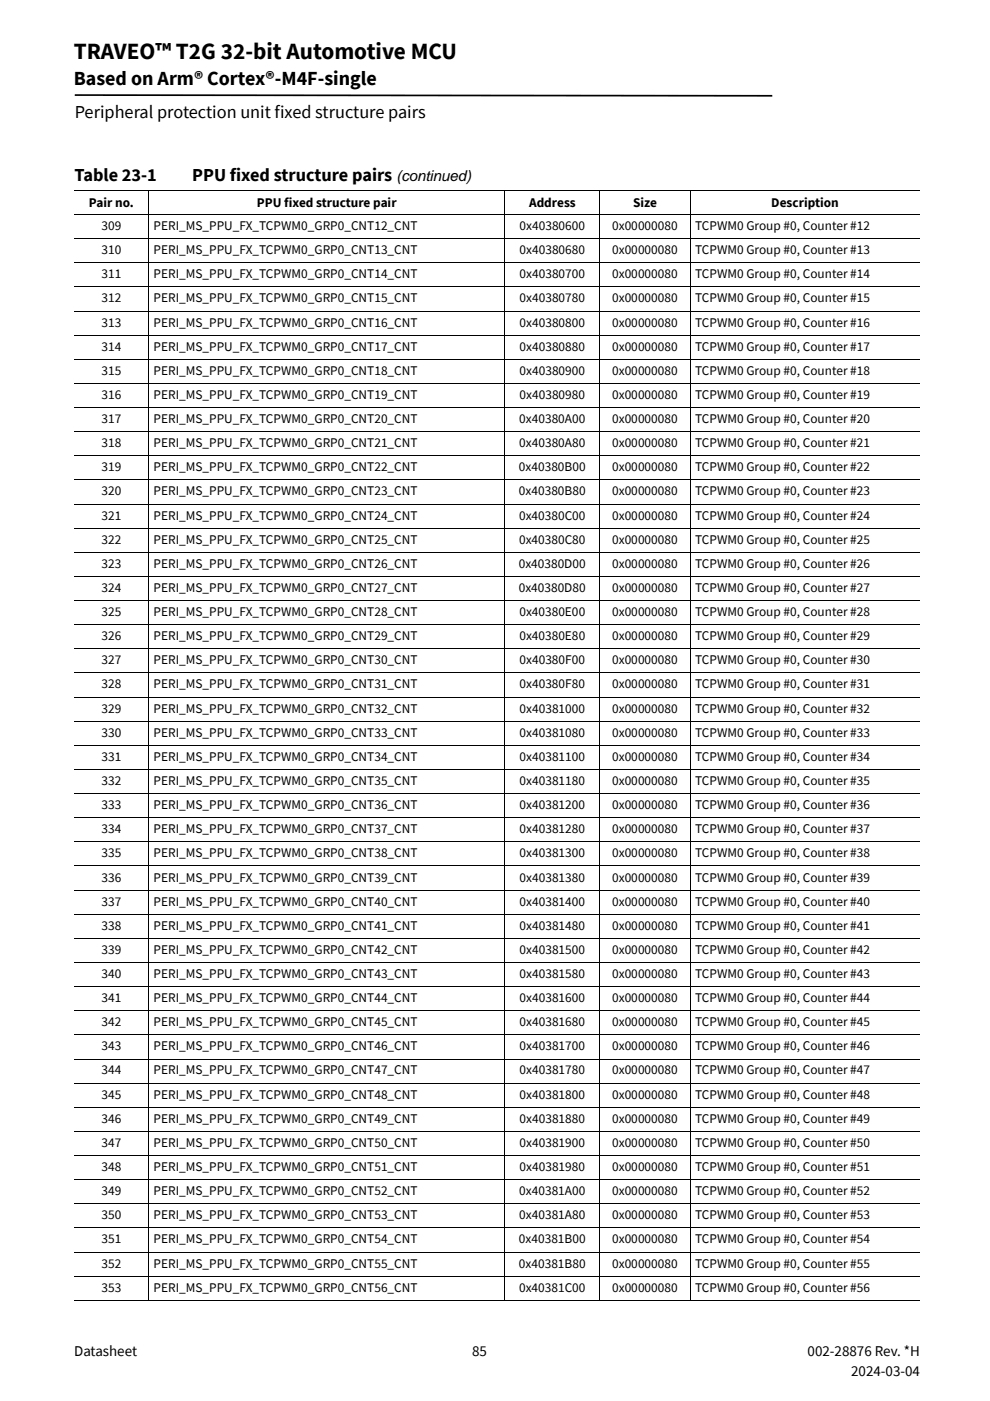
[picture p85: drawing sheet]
<svg xmlns="http://www.w3.org/2000/svg" width="210mm" height="297mm" viewBox="0 0 210 297" stroke-linecap="round" stroke-linejoin="round" font-family="sans-serif">
<defs><g id="words">
<text font-size="4.9" x="15.7" y="12.4">TRAVEO™ T2G 32-bit Automotive MCU</text>
<text font-size="4.2" x="15.7" y="18">Based on Arm® Cortex®-M4F-single</text>
<g font-size="3.9">
<text x="15.9" y="25">Peripheral protection unit fixed structure pairs</text>
<text x="15.8" y="38.4">Table 23-1</text>
<text x="40.8" y="38.4">PPU fixed structure pairs</text>
</g>
<g font-size="3.2">
<text x="84.1" y="38.4">(continued)</text>
<text x="15.7" y="287.5">Datasheet</text>
<text x="100.1" y="287.5">85</text>
<text x="171.2" y="287.5">002-28876 Rev. *H</text>
<text x="180.5" y="291.8">2024-03-04</text>
</g>
<g font-size="2.8">
<text x="18.9" y="43.8">Pair no.</text>
<text x="54.5" y="43.8">PPU fixed structure pair</text>
<text x="112.2" y="43.8">Address</text>
<text x="134.2" y="43.8">Size</text>
<text x="163.5" y="43.8">Description</text>
<text x="21.5" y="48.8">309</text>
<text x="21.5" y="53.9">310</text>
<text x="32.6" y="48.8">PERI_MS_PPU_FX_TCPWM0_GRP0_CNT12_CNT</text>
<text x="32.6" y="53.9">PERI_MS_PPU_FX_TCPWM0_GRP0_CNT13_CNT</text>
<text x="110.2" y="48.8">0x40380600</text>
<text x="110.2" y="53.9">0x40380680</text>
<text x="129.8" y="48.8">0x00000080</text>
<text x="129.8" y="53.9">0x00000080</text>
<text x="147.4" y="48.8">TCPWM0 Group #0, Counter #12</text>
<text x="147.4" y="53.9">TCPWM0 Group #0, Counter #13</text>
<text x="21.5" y="59">311</text>
<text x="32.6" y="59">PERI_MS_PPU_FX_TCPWM0_GRP0_CNT14_CNT</text>
<text x="110.2" y="59">0x40380700</text>
<text x="129.8" y="59">0x00000080</text>
<text x="147.4" y="59">TCPWM0 Group #0, Counter #14</text>
<text x="21.5" y="64.1">312</text>
<text x="32.6" y="64.1">PERI_MS_PPU_FX_TCPWM0_GRP0_CNT15_CNT</text>
<text x="110.2" y="64.1">0x40380780</text>
<text x="129.8" y="64.1">0x00000080</text>
<text x="147.4" y="64.1">TCPWM0 Group #0, Counter #15</text>
<text x="21.5" y="69.2">313</text>
<text x="32.6" y="69.2">PERI_MS_PPU_FX_TCPWM0_GRP0_CNT16_CNT</text>
<text x="110.2" y="69.2">0x40380800</text>
<text x="129.8" y="69.2">0x00000080</text>
<text x="147.4" y="69.2">TCPWM0 Group #0, Counter #16</text>
<text x="21.5" y="74.4">314</text>
<text x="32.6" y="74.4">PERI_MS_PPU_FX_TCPWM0_GRP0_CNT17_CNT</text>
<text x="110.2" y="74.4">0x40380880</text>
<text x="129.8" y="74.4">0x00000080</text>
<text x="147.4" y="74.4">TCPWM0 Group #0, Counter #17</text>
<text x="21.5" y="79.5">315</text>
<text x="32.6" y="79.5">PERI_MS_PPU_FX_TCPWM0_GRP0_CNT18_CNT</text>
<text x="110.2" y="79.5">0x40380900</text>
<text x="129.8" y="79.5">0x00000080</text>
<text x="147.4" y="79.5">TCPWM0 Group #0, Counter #18</text>
<text x="21.5" y="84.6">316</text>
<text x="21.5" y="89.7">317</text>
<text x="32.6" y="84.6">PERI_MS_PPU_FX_TCPWM0_GRP0_CNT19_CNT</text>
<text x="32.6" y="89.7">PERI_MS_PPU_FX_TCPWM0_GRP0_CNT20_CNT</text>
<text x="110.1" y="89.7">0x40380A00</text>
<text x="110.2" y="84.6">0x40380980</text>
<text x="129.8" y="89.7">0x00000080</text>
<text x="129.8" y="84.6">0x00000080</text>
<text x="147.4" y="84.6">TCPWM0 Group #0, Counter #19</text>
<text x="147.4" y="89.7">TCPWM0 Group #0, Counter #20</text>
<text x="21.5" y="94.8">318</text>
<text x="32.6" y="94.8">PERI_MS_PPU_FX_TCPWM0_GRP0_CNT21_CNT</text>
<text x="110.1" y="94.8">0x40380A80</text>
<text x="129.8" y="94.8">0x00000080</text>
<text x="147.4" y="94.8">TCPWM0 Group #0, Counter #21</text>
<text x="21.5" y="99.9">319</text>
<text x="32.6" y="99.9">PERI_MS_PPU_FX_TCPWM0_GRP0_CNT22_CNT</text>
<text x="110" y="99.9">0x40380B00</text>
<text x="129.8" y="99.9">0x00000080</text>
<text x="147.4" y="99.9">TCPWM0 Group #0, Counter #22</text>
<text x="21.5" y="105">320</text>
<text x="32.6" y="105">PERI_MS_PPU_FX_TCPWM0_GRP0_CNT23_CNT</text>
<text x="110" y="105">0x40380B80</text>
<text x="129.8" y="105">0x00000080</text>
<text x="147.4" y="105">TCPWM0 Group #0, Counter #23</text>
<text x="21.5" y="110.2">321</text>
<text x="32.6" y="110.2">PERI_MS_PPU_FX_TCPWM0_GRP0_CNT24_CNT</text>
<text x="110" y="110.2">0x40380C00</text>
<text x="129.8" y="110.2">0x00000080</text>
<text x="147.4" y="110.2">TCPWM0 Group #0, Counter #24</text>
<text x="21.5" y="115.3">322</text>
<text x="32.6" y="115.3">PERI_MS_PPU_FX_TCPWM0_GRP0_CNT25_CNT</text>
<text x="110" y="115.3">0x40380C80</text>
<text x="129.8" y="115.3">0x00000080</text>
<text x="147.4" y="115.3">TCPWM0 Group #0, Counter #25</text>
<text x="21.5" y="120.4">323</text>
<text x="21.5" y="125.5">324</text>
<text x="32.6" y="120.4">PERI_MS_PPU_FX_TCPWM0_GRP0_CNT26_CNT</text>
<text x="32.6" y="125.5">PERI_MS_PPU_FX_TCPWM0_GRP0_CNT27_CNT</text>
<text x="110" y="120.4">0x40380D00</text>
<text x="110" y="125.5">0x40380D80</text>
<text x="129.8" y="120.4">0x00000080</text>
<text x="129.8" y="125.5">0x00000080</text>
<text x="147.4" y="120.4">TCPWM0 Group #0, Counter #26</text>
<text x="147.4" y="125.5">TCPWM0 Group #0, Counter #27</text>
<text x="21.5" y="130.6">325</text>
<text x="32.6" y="130.6">PERI_MS_PPU_FX_TCPWM0_GRP0_CNT28_CNT</text>
<text x="110.1" y="130.6">0x40380E00</text>
<text x="129.8" y="130.6">0x00000080</text>
<text x="147.4" y="130.6">TCPWM0 Group #0, Counter #28</text>
<text x="21.5" y="135.7">326</text>
<text x="32.6" y="135.7">PERI_MS_PPU_FX_TCPWM0_GRP0_CNT29_CNT</text>
<text x="110.1" y="135.7">0x40380E80</text>
<text x="129.8" y="135.7">0x00000080</text>
<text x="147.4" y="135.7">TCPWM0 Group #0, Counter #29</text>
<text x="21.5" y="140.9">327</text>
<text x="32.6" y="140.9">PERI_MS_PPU_FX_TCPWM0_GRP0_CNT30_CNT</text>
<text x="110.2" y="140.9">0x40380F00</text>
<text x="129.8" y="140.9">0x00000080</text>
<text x="147.4" y="140.9">TCPWM0 Group #0, Counter #30</text>
<text x="21.5" y="146">328</text>
<text x="32.6" y="146">PERI_MS_PPU_FX_TCPWM0_GRP0_CNT31_CNT</text>
<text x="110.2" y="146">0x40380F80</text>
<text x="129.8" y="146">0x00000080</text>
<text x="147.4" y="146">TCPWM0 Group #0, Counter #31</text>
<text x="21.5" y="151.1">329</text>
<text x="32.6" y="151.1">PERI_MS_PPU_FX_TCPWM0_GRP0_CNT32_CNT</text>
<text x="110.2" y="151.1">0x40381000</text>
<text x="129.8" y="151.1">0x00000080</text>
<text x="147.4" y="151.1">TCPWM0 Group #0, Counter #32</text>
<text x="21.5" y="156.2">330</text>
<text x="21.5" y="161.3">331</text>
<text x="32.6" y="156.2">PERI_MS_PPU_FX_TCPWM0_GRP0_CNT33_CNT</text>
<text x="32.6" y="161.3">PERI_MS_PPU_FX_TCPWM0_GRP0_CNT34_CNT</text>
<text x="110.2" y="156.2">0x40381080</text>
<text x="110.2" y="161.3">0x40381100</text>
<text x="129.8" y="156.2">0x00000080</text>
<text x="129.8" y="161.3">0x00000080</text>
<text x="147.4" y="156.2">TCPWM0 Group #0, Counter #33</text>
<text x="147.4" y="161.3">TCPWM0 Group #0, Counter #34</text>
<text x="21.5" y="166.4">332</text>
<text x="32.6" y="166.4">PERI_MS_PPU_FX_TCPWM0_GRP0_CNT35_CNT</text>
<text x="110.2" y="166.4">0x40381180</text>
<text x="129.8" y="166.4">0x00000080</text>
<text x="147.4" y="166.4">TCPWM0 Group #0, Counter #35</text>
<text x="21.5" y="171.6">333</text>
<text x="32.6" y="171.6">PERI_MS_PPU_FX_TCPWM0_GRP0_CNT36_CNT</text>
<text x="110.2" y="171.6">0x40381200</text>
<text x="129.8" y="171.6">0x00000080</text>
<text x="147.4" y="171.6">TCPWM0 Group #0, Counter #36</text>
<text x="21.5" y="176.7">334</text>
<text x="32.6" y="176.7">PERI_MS_PPU_FX_TCPWM0_GRP0_CNT37_CNT</text>
<text x="110.2" y="176.7">0x40381280</text>
<text x="129.8" y="176.7">0x00000080</text>
<text x="147.4" y="176.7">TCPWM0 Group #0, Counter #37</text>
<text x="21.5" y="181.8">335</text>
<text x="32.6" y="181.8">PERI_MS_PPU_FX_TCPWM0_GRP0_CNT38_CNT</text>
<text x="110.2" y="181.8">0x40381300</text>
<text x="129.8" y="181.8">0x00000080</text>
<text x="147.4" y="181.8">TCPWM0 Group #0, Counter #38</text>
<text x="21.5" y="186.9">336</text>
<text x="32.6" y="186.9">PERI_MS_PPU_FX_TCPWM0_GRP0_CNT39_CNT</text>
<text x="110.2" y="186.9">0x40381380</text>
<text x="129.8" y="186.9">0x00000080</text>
<text x="147.4" y="186.9">TCPWM0 Group #0, Counter #39</text>
<text x="21.5" y="192">337</text>
<text x="21.5" y="197.1">338</text>
<text x="32.6" y="192">PERI_MS_PPU_FX_TCPWM0_GRP0_CNT40_CNT</text>
<text x="32.6" y="197.1">PERI_MS_PPU_FX_TCPWM0_GRP0_CNT41_CNT</text>
<text x="110.2" y="192">0x40381400</text>
<text x="110.2" y="197.1">0x40381480</text>
<text x="129.8" y="192">0x00000080</text>
<text x="129.8" y="197.1">0x00000080</text>
<text x="147.4" y="192">TCPWM0 Group #0, Counter #40</text>
<text x="147.4" y="197.1">TCPWM0 Group #0, Counter #41</text>
<text x="21.5" y="202.2">339</text>
<text x="32.6" y="202.2">PERI_MS_PPU_FX_TCPWM0_GRP0_CNT42_CNT</text>
<text x="110.2" y="202.2">0x40381500</text>
<text x="129.8" y="202.2">0x00000080</text>
<text x="147.4" y="202.2">TCPWM0 Group #0, Counter #42</text>
<text x="21.5" y="207.3">340</text>
<text x="32.6" y="207.3">PERI_MS_PPU_FX_TCPWM0_GRP0_CNT43_CNT</text>
<text x="110.2" y="207.3">0x40381580</text>
<text x="129.8" y="207.3">0x00000080</text>
<text x="147.4" y="207.3">TCPWM0 Group #0, Counter #43</text>
<text x="21.5" y="212.5">341</text>
<text x="32.6" y="212.5">PERI_MS_PPU_FX_TCPWM0_GRP0_CNT44_CNT</text>
<text x="110.2" y="212.5">0x40381600</text>
<text x="129.8" y="212.5">0x00000080</text>
<text x="147.4" y="212.5">TCPWM0 Group #0, Counter #44</text>
<text x="21.5" y="217.6">342</text>
<text x="32.6" y="217.6">PERI_MS_PPU_FX_TCPWM0_GRP0_CNT45_CNT</text>
<text x="110.2" y="217.6">0x40381680</text>
<text x="129.8" y="217.6">0x00000080</text>
<text x="147.4" y="217.6">TCPWM0 Group #0, Counter #45</text>
<text x="21.5" y="222.7">343</text>
<text x="21.5" y="227.8">344</text>
<text x="32.6" y="222.7">PERI_MS_PPU_FX_TCPWM0_GRP0_CNT46_CNT</text>
<text x="32.6" y="227.8">PERI_MS_PPU_FX_TCPWM0_GRP0_CNT47_CNT</text>
<text x="110.2" y="222.7">0x40381700</text>
<text x="110.2" y="227.8">0x40381780</text>
<text x="129.8" y="222.7">0x00000080</text>
<text x="129.8" y="227.8">0x00000080</text>
<text x="147.4" y="222.7">TCPWM0 Group #0, Counter #46</text>
<text x="147.4" y="227.8">TCPWM0 Group #0, Counter #47</text>
<text x="21.5" y="232.9">345</text>
<text x="32.6" y="232.9">PERI_MS_PPU_FX_TCPWM0_GRP0_CNT48_CNT</text>
<text x="110.2" y="232.9">0x40381800</text>
<text x="129.8" y="232.9">0x00000080</text>
<text x="147.4" y="232.9">TCPWM0 Group #0, Counter #48</text>
<text x="21.5" y="238">346</text>
<text x="32.6" y="238">PERI_MS_PPU_FX_TCPWM0_GRP0_CNT49_CNT</text>
<text x="110.2" y="238">0x40381880</text>
<text x="129.8" y="238">0x00000080</text>
<text x="147.4" y="238">TCPWM0 Group #0, Counter #49</text>
<text x="21.5" y="243.2">347</text>
<text x="32.6" y="243.2">PERI_MS_PPU_FX_TCPWM0_GRP0_CNT50_CNT</text>
<text x="110.2" y="243.2">0x40381900</text>
<text x="129.8" y="243.2">0x00000080</text>
<text x="147.4" y="243.2">TCPWM0 Group #0, Counter #50</text>
<text x="21.5" y="248.3">348</text>
<text x="32.6" y="248.3">PERI_MS_PPU_FX_TCPWM0_GRP0_CNT51_CNT</text>
<text x="110.2" y="248.3">0x40381980</text>
<text x="129.8" y="248.3">0x00000080</text>
<text x="147.4" y="248.3">TCPWM0 Group #0, Counter #51</text>
<text x="21.5" y="253.4">349</text>
<text x="32.6" y="253.4">PERI_MS_PPU_FX_TCPWM0_GRP0_CNT52_CNT</text>
<text x="110.1" y="253.4">0x40381A00</text>
<text x="129.8" y="253.4">0x00000080</text>
<text x="147.4" y="253.4">TCPWM0 Group #0, Counter #52</text>
<text x="21.5" y="258.5">350</text>
<text x="21.5" y="263.6">351</text>
<text x="32.6" y="258.5">PERI_MS_PPU_FX_TCPWM0_GRP0_CNT53_CNT</text>
<text x="32.6" y="263.6">PERI_MS_PPU_FX_TCPWM0_GRP0_CNT54_CNT</text>
<text x="110" y="263.6">0x40381B00</text>
<text x="110.1" y="258.5">0x40381A80</text>
<text x="129.8" y="263.6">0x00000080</text>
<text x="129.8" y="258.5">0x00000080</text>
<text x="147.4" y="263.6">TCPWM0 Group #0, Counter #54</text>
<text x="147.4" y="258.5">TCPWM0 Group #0, Counter #53</text>
<text x="21.5" y="268.7">352</text>
<text x="32.6" y="268.7">PERI_MS_PPU_FX_TCPWM0_GRP0_CNT55_CNT</text>
<text x="110" y="268.7">0x40381B80</text>
<text x="129.8" y="268.7">0x00000080</text>
<text x="147.4" y="268.7">TCPWM0 Group #0, Counter #55</text>
<text x="21.5" y="273.9">353</text>
<text x="32.6" y="273.9">PERI_MS_PPU_FX_TCPWM0_GRP0_CNT56_CNT</text>
<text x="110" y="273.9">0x40381C00</text>
<text x="129.8" y="273.9">0x00000080</text>
<text x="147.4" y="273.9">TCPWM0 Group #0, Counter #56</text>
</g>
</g></defs>
<path d="M15.9 20l147.8 .1v.4l-147.8-.2z" fill="#000"/>
<path d="M169.2 5.1h36.3v16h-36.3z" fill="#fff"/>
<g fill="none" stroke="#000" stroke-width=".21">
<path d="M15.8 40.4h179.2M15.8 45.5h179.2M15.8 50.6h179.2M15.8 55.7h179.2M31.5 40.3v235.5M107 45.4v230.4M107.1 40.3v5.3M127.2 40.3v235.5M146.3 40.3v235.5M15.8 60.8h179.2M15.8 66h179.2M15.8 71.1h179.2"/>
<path d="M15.8 76.2h179.2M15.8 81.3h179.2M15.8 86.4h179.2M15.8 91.5h179.2M15.8 96.6h179.2M15.8 101.7h179.2M15.8 106.9h179.2M15.8 112h179.2M15.8 117.1h179.2M15.8 122.2h179.2M15.8 127.3h179.2M15.8 132.4h179.2"/>
<path d="M15.8 137.6h179.2M15.8 142.7h179.2M15.8 147.8h179.2M15.8 152.9h179.2M15.8 158h179.2M15.8 163.1h179.2M15.8 168.3h179.2M15.8 173.4h179.2M15.8 178.5h179.2M15.8 183.6h179.2M15.8 188.7h179.2M15.8 193.8h179.2"/>
<path d="M15.8 198.9h179.2M15.8 204.1h179.2M15.8 209.2h179.2M15.8 214.3h179.2M15.8 219.4h179.2M15.8 224.5h179.2M15.8 229.6h179.2M15.8 234.8h179.2M15.8 239.9h179.2M15.8 245h179.2M15.8 250.1h179.2M15.8 255.2h179.2"/>
<path d="M15.8 260.3h179.2M15.8 265.5h179.2M15.8 270.6h179.2M15.8 275.7h179.2"/>
</g>
<use href="#words"/>
</svg>
